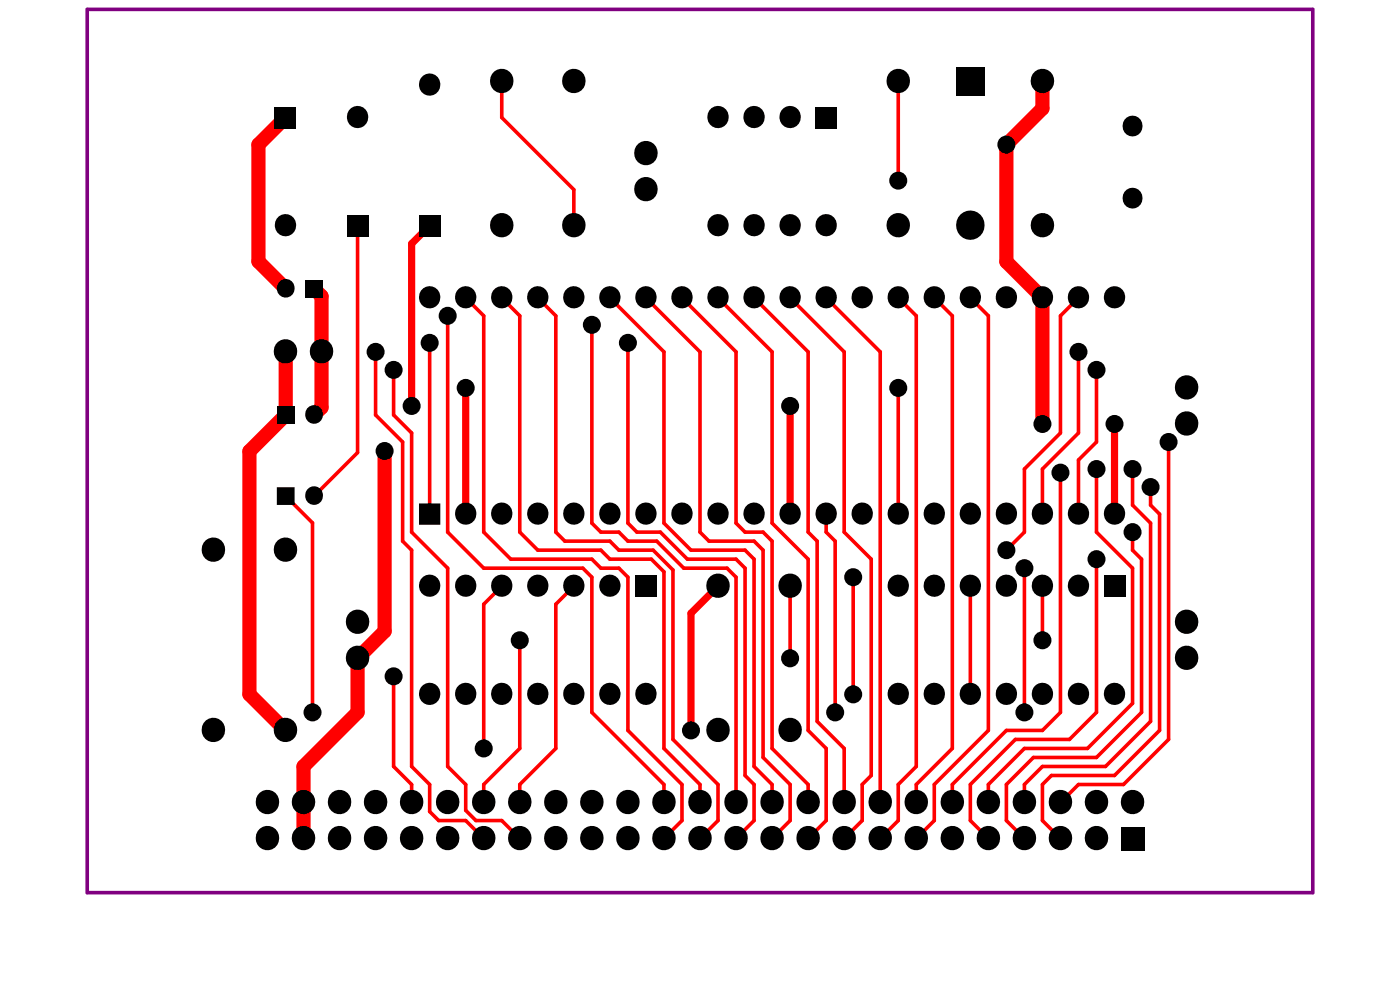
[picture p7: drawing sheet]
<svg xmlns="http://www.w3.org/2000/svg" width="297mm" height="210mm" viewBox="0 0 297 210" stroke-linecap="round" stroke-linejoin="round" font-family="sans-serif">
<path d="M225 151.1l-3.8 3.9M87.3 162.6l3.9 3.8M160 162.6l3.8 3.8M194.4 162.6l-3.8 3.8M223.1 164.5l-1.9 1.9" fill="none" stroke="#f00" stroke-width=".76"/>
<circle cx="181" cy="147.3" r=".38" fill="#f00"/>
<path d="M60.6 74.6v.1M129.4 114.8l1.9 1.9M160 114.8l1.9 1.9M240.3 116.7l1.9 1.9M240.3 107.1l3.8 3.9M123.7 120.5l1.9 1.9M131.3 120.5l1.9 1.9M154.2 120.5l2 1.9" fill="none" stroke="#f00" stroke-width=".76"/>
<circle cx="137" cy="32.6" r=".38" fill="#f00"/>
<g fill="none" stroke="#f00" stroke-width=".76">
<path d="M83.5 78.5v9.5M85.4 93.8v21l1.9 1.9M217.3 99.5v13.4M221.2 99.5v9.6M228.8 97.6v11.5M240.3 99.5v7.6M108.4 118.6h17.2l1.9 1.9h3.8M114.1 116.7h13.4l1.9 1.9h8.8M117.9 112.9l1.9 1.9h9.6M125.6 111l1.9 1.9M131.3 112.9l1.9 1.9h6.1M131.3 116.7h7.3"/>
<path d="M145.8 118.6h10.4l1.9 1.9M146.6 116.7h11.5l1.9 1.9M148.5 112.9l1.9 1.9h9.6M156.2 111l1.9 1.9M161.9 112.9l1.9 1.9M175.3 109.1v3.8l1.9 1.9M244.1 103.3v3.8l1.9 2M102.6 120.5h21.1M121.7 124.4l-3.8 3.8M145.1 120.5h9.1M167.6 124.4v15.3M221.2 124.4v11.4"/>
<path d="M83.5 143.5v19.1l3.8 3.8v3.8M171.4 155l3.9 3.8M173.4 153l5.7 5.8M213.5 155h7.7M215.4 156.9h11.5M240.3 149.2l-9.6 9.6h-13.4M242.2 151.1l-9.6 9.6h-13.4M244.1 153l-9.6 9.6h-13.3l-3.9 3.8v3.8M246 155l-9.6 9.5h-13.3M91.2 166.4v5.8l1.9 1.9h5.7l3.8 3.8M95 162.6l3.8 3.8v5.5l2.2 2.2h5.4M102.6 166.4v3.8"/>
<path d="M110.3 166.4v3.8M140.9 166.4v3.8M144.7 166.4v7.7l-3.8 3.8M148.5 166.4v3.8M152.3 166.4v7.7l-3.8 3.8M158.1 164.5l1.9 1.9v7.7M163.8 166.4v3.8M167.6 166.4v7.7l-3.8 3.8M171.4 166.4v3.8M175.3 174.1l-3.9 3.8M184.8 164.5l-1.9 1.9v7.7l-3.8 3.8M190.6 166.4v7.7l-3.9 3.8"/>
<path d="M194.4 166.4v3.8M198.2 166.4v7.7l-3.8 3.8M202 166.4v3.8M205.9 166.4v7.7l3.8 3.8M209.7 166.4v3.8M213.5 166.4v7.7l3.8 3.8M221.2 166.4v7.7l3.8 3.8M238.4 166.4h-9.6l-3.8 3.8"/>
</g>
<path d="M64.4 170.2v7.7" fill="none" stroke="#f00" stroke-width="3"/>
<path d="M91.2 47.9l-3.9 3.8" fill="none" stroke="#f00" stroke-width="1.5"/>
<circle cx="146.6" cy="155" r=".76" fill="#f00"/>
<path d="M221.2 17.3v5.7l-7.7 7.7v24.8l7.7 7.7v26.7M60.6 24.9l-5.8 5.8v24.8l5.8 5.8M60.6 74.7v13.3l-7.7 7.7v51.6l7.7 7.7M66.6 61.3l1.6 1.5v23.7l-1.6 1.5M81.6 95.7v38.2l-5.7 5.8v11.4l-11.5 11.5v7.6" fill="none" stroke="#f00" stroke-width="3"/>
<g fill="none" stroke="#f00" stroke-width=".76">
<path d="M106.4 17.3v7.6l15.3 15.3v7.7M190.6 17.3v21M75.9 47.9v48.1l-9.3 9.2M79.7 74.6v13.4l5.7 5.8M91.2 72.7v36.4M95 67v45.9l7.6 7.6M98.8 63.2l3.8 3.8v45.9l5.8 5.7M106.4 63.2l3.9 3.8v45.9l3.8 3.8M114.1 63.2l3.8 3.8v45.9M125.6 68.9v42.1M129.4 63.2l11.5 11.4v36.4l5.7 5.7M133.2 72.7v38.3l1.9 1.9h5l5.7 5.7"/>
<path d="M137 63.2l11.5 11.4v38.3M144.7 63.2l11.5 11.4v36.4M152.3 63.2l11.5 11.4v36.4l7.6 7.6v36.4M160 63.2l11.4 11.4v38.3l2 1.9v38.2M167.6 63.2l11.5 11.4v38.3l5.7 5.7v45.9M175.3 63.2l11.4 11.4v95.6M190.6 63.2l3.8 3.8v95.6M198.2 63.2l3.8 3.8v91.8l-7.6 7.6M205.9 63.2l3.8 3.8v88l-11.5 11.4M228.8 63.2l-3.8 3.8v24.9l-7.7 7.6M228.8 74.6v17.3l-7.6 7.6M232.6 78.5v15.3l-3.8 3.8"/>
<path d="M83.5 88l3.8 3.9v21l7.7 7.6v42.1M190.6 82.3v26.8M232.6 99.5v13.4l7.7 7.6v28.7M247.9 93.8v63.1l-9.5 9.5M60.6 105.2l5.7 5.7v40.2M87.3 116.7v45.9M127.5 112.9h3.8M138.2 118.6l2.7 2.7v37.5l7.6 7.6M138.6 116.7l4.2 4.2v36l9.5 9.5M139.3 114.8l5.8 5.7M158.1 112.9h3.8M160 118.6v44"/>
<path d="M161.9 116.7v44l5.7 5.7M163.8 114.8v44l7.6 7.6M177.2 114.8v36.3M217.3 112.9l-3.8 3.8M225 100.3v50.8M232.6 118.6v32.5l-5.7 5.8M240.3 112.9v3.8M242.2 118.6v32.5M244.1 111v42M246 109.1v45.9M106.4 124.4l-3.8 3.8v30.6M110.3 135.8v23l-7.7 7.6"/>
<path d="M117.9 128.2v30.6l-7.6 7.6M125.6 122.4v28.7l15.3 15.3M133.2 122.4v32.6l11.5 11.4M156.2 122.4v47.8M158.1 120.5v44M181 122.4v24.9M205.9 124.4v22.9M217.3 120.5v30.6M175.3 158.8v15.3M179.1 158.8v11.4M213.5 155l-11.5 11.4M215.4 156.9l-9.5 9.5"/>
<path d="M217.3 158.8l-7.6 7.6M106.4 174.1l3.9 3.8M160 174.1l-3.8 3.8M219.2 160.7l-5.7 5.7"/>
</g>
<path d="M87.3 51.7v34.4M98.8 82.3v26.8M167.6 86.1v23M236.4 89.9v19.2M152.3 124.4l-5.7 5.7v24.9" fill="none" stroke="#f00" stroke-width="1.5"/>
<g fill="#000">
<path d="M202.8 14.3h6.1v6h-6.1z" fill-rule="evenodd"/>
<path d="M58.3 22.7h4.5v4.5h-4.5z" fill-rule="evenodd"/>
<path d="M173 22.7h4.5v4.5h-4.5z" fill-rule="evenodd"/>
<path d="M73.6 45.6h4.5v4.5h-4.5z" fill-rule="evenodd"/>
<path d="M88.9 45.6h4.5v4.5h-4.5z" fill-rule="evenodd"/>
<path d="M64.8 59.4h3.7v3.7h-3.7z" fill-rule="evenodd"/>
<path d="M58.7 86.1h3.8v3.8h-3.8z" fill-rule="evenodd"/>
<path d="M88.9 106.8h4.5v4.5h-4.5zM58.7 103.4h3.8v3.7h-3.8z" fill-rule="evenodd"/>
<path d="M134.8 122.1h4.5v4.5h-4.5z" fill-rule="evenodd"/>
<path d="M234.2 122.1h4.5v4.5h-4.5z" fill-rule="evenodd"/>
<path d="M237.8 175.4h5v5h-5z" fill-rule="evenodd"/>
<circle cx="190.6" cy="38.3" r="1.91"/>
<circle cx="213.5" cy="30.7" r="1.91"/>
<circle cx="79.7" cy="74.6" r="1.91"/>
<circle cx="83.5" cy="78.5" r="1.91"/>
<circle cx="91.2" cy="72.7" r="1.91"/>
<circle cx="95" cy="67" r="1.91"/>
<circle cx="125.6" cy="68.9" r="1.91"/>
<circle cx="133.2" cy="72.7" r="1.91"/>
<circle cx="228.8" cy="74.6" r="1.91"/>
<circle cx="232.6" cy="78.5" r="1.91"/>
<circle cx="81.6" cy="95.7" r="1.91"/>
<circle cx="87.3" cy="86.1" r="1.91"/>
<circle cx="98.8" cy="82.3" r="1.91"/>
<circle cx="167.6" cy="86.1" r="1.91"/>
<circle cx="190.6" cy="82.3" r="1.91"/>
<circle cx="221.2" cy="89.9" r="1.91"/>
<circle cx="232.6" cy="99.5" r="1.91"/>
<circle cx="236.4" cy="89.9" r="1.91"/>
<circle cx="240.3" cy="99.5" r="1.91"/>
<circle cx="247.9" cy="93.8" r="1.91"/>
<circle cx="213.5" cy="116.7" r="1.91"/>
<circle cx="225" cy="100.3" r="1.91"/>
<circle cx="232.6" cy="118.6" r="1.91"/>
<circle cx="240.3" cy="112.9" r="1.91"/>
<circle cx="244.1" cy="103.3" r="1.91"/>
<circle cx="110.3" cy="135.8" r="1.91"/>
<circle cx="167.6" cy="139.7" r="1.91"/>
<circle cx="181" cy="122.4" r="1.91"/>
<circle cx="217.3" cy="120.5" r="1.91"/>
<circle cx="221.2" cy="135.8" r="1.91"/>
<circle cx="66.3" cy="151.1" r="1.91"/>
<circle cx="83.5" cy="143.5" r="1.91"/>
<circle cx="102.6" cy="158.8" r="1.91"/>
<circle cx="146.6" cy="154.9" r="1.91"/>
<circle cx="177.2" cy="151.1" r="1.91"/>
<circle cx="181" cy="147.3" r="1.91"/>
<circle cx="217.3" cy="151.1" r="1.91"/>
</g>
<g fill="#000">
<circle cx="91.2" cy="18" r="2.26"/>
<circle cx="106.4" cy="17.3" r="2.48"/>
<circle cx="121.7" cy="17.3" r="2.48"/>
<circle cx="190.6" cy="17.3" r="2.48"/>
<circle cx="221.2" cy="17.3" r="2.48"/>
<circle cx="75.9" cy="24.9" r="2.26"/>
<circle cx="137" cy="32.6" r="2.48"/>
<circle cx="152.3" cy="24.9" r="2.26"/>
<circle cx="160" cy="24.9" r="2.26"/>
<circle cx="167.6" cy="24.9" r="2.26"/>
<circle cx="240.3" cy="26.8" r="2.11"/>
<circle cx="60.6" cy="47.9" r="2.26"/>
<circle cx="106.4" cy="47.9" r="2.48"/>
<circle cx="121.7" cy="47.9" r="2.48"/>
<circle cx="137" cy="40.2" r="2.48"/>
<circle cx="152.3" cy="47.9" r="2.26"/>
<circle cx="160" cy="47.9" r="2.26"/>
<circle cx="167.6" cy="47.9" r="2.26"/>
<circle cx="175.3" cy="47.9" r="2.26"/>
<circle cx="190.6" cy="47.9" r="2.48"/>
<circle cx="205.9" cy="47.9" r="3"/>
<circle cx="221.2" cy="47.9" r="2.48"/>
<circle cx="240.3" cy="42.1" r="2.11"/>
<circle cx="60.6" cy="74.6" r="2.48"/>
<circle cx="60.6" cy="61.3" r="1.88"/>
<circle cx="68.2" cy="74.6" r="2.48"/>
<circle cx="91.2" cy="63.2" r="2.26"/>
<circle cx="98.8" cy="63.2" r="2.26"/>
<circle cx="106.4" cy="63.2" r="2.26"/>
<circle cx="114.1" cy="63.2" r="2.26"/>
<circle cx="121.7" cy="63.2" r="2.26"/>
<circle cx="129.4" cy="63.2" r="2.26"/>
<circle cx="137" cy="63.2" r="2.26"/>
<circle cx="144.7" cy="63.2" r="2.26"/>
<circle cx="152.3" cy="63.2" r="2.26"/>
<circle cx="160" cy="63.2" r="2.26"/>
<circle cx="167.6" cy="63.2" r="2.26"/>
<circle cx="175.3" cy="63.2" r="2.26"/>
<circle cx="182.9" cy="63.2" r="2.26"/>
<circle cx="190.6" cy="63.2" r="2.26"/>
<circle cx="198.2" cy="63.2" r="2.26"/>
<circle cx="205.9" cy="63.2" r="2.26"/>
<circle cx="213.5" cy="63.2" r="2.26"/>
<circle cx="221.2" cy="63.2" r="2.26"/>
<circle cx="228.8" cy="63.2" r="2.26"/>
<circle cx="236.4" cy="63.2" r="2.26"/>
<circle cx="66.6" cy="88" r="1.88"/>
<circle cx="251.7" cy="82.3" r="2.48"/>
<circle cx="251.7" cy="89.9" r="2.48"/>
<circle cx="45.3" cy="116.7" r="2.48"/>
<circle cx="60.6" cy="116.7" r="2.48"/>
<circle cx="66.6" cy="105.2" r="1.88"/>
<circle cx="98.8" cy="109.1" r="2.26"/>
<circle cx="106.4" cy="109.1" r="2.26"/>
<circle cx="114.1" cy="109.1" r="2.26"/>
<circle cx="121.7" cy="109.1" r="2.26"/>
<circle cx="129.4" cy="109.1" r="2.26"/>
<circle cx="137" cy="109.1" r="2.26"/>
<circle cx="144.7" cy="109.1" r="2.26"/>
<circle cx="152.3" cy="109.1" r="2.26"/>
<circle cx="160" cy="109.1" r="2.26"/>
<circle cx="167.6" cy="109.1" r="2.26"/>
<circle cx="175.3" cy="109.1" r="2.26"/>
<circle cx="182.9" cy="109.1" r="2.26"/>
<circle cx="190.6" cy="109.1" r="2.26"/>
<circle cx="198.2" cy="109.1" r="2.26"/>
<circle cx="205.9" cy="109.1" r="2.26"/>
<circle cx="213.5" cy="109.1" r="2.26"/>
<circle cx="221.2" cy="109.1" r="2.26"/>
<circle cx="228.8" cy="109.1" r="2.26"/>
<circle cx="236.4" cy="109.1" r="2.26"/>
<circle cx="75.9" cy="132" r="2.48"/>
<circle cx="75.9" cy="139.7" r="2.48"/>
<circle cx="91.2" cy="124.4" r="2.26"/>
<circle cx="98.8" cy="124.4" r="2.26"/>
<circle cx="106.4" cy="124.4" r="2.26"/>
<circle cx="114.1" cy="124.4" r="2.26"/>
<circle cx="121.7" cy="124.4" r="2.26"/>
<circle cx="129.4" cy="124.4" r="2.26"/>
<circle cx="152.3" cy="124.4" r="2.48"/>
<circle cx="167.6" cy="124.4" r="2.48"/>
<circle cx="190.6" cy="124.4" r="2.26"/>
<circle cx="198.2" cy="124.4" r="2.26"/>
<circle cx="205.9" cy="124.4" r="2.26"/>
<circle cx="213.5" cy="124.4" r="2.26"/>
<circle cx="221.2" cy="124.4" r="2.26"/>
<circle cx="228.8" cy="124.4" r="2.26"/>
<circle cx="251.7" cy="139.7" r="2.48"/>
<circle cx="251.7" cy="132" r="2.48"/>
<circle cx="45.3" cy="155" r="2.48"/>
<circle cx="60.6" cy="155" r="2.48"/>
<circle cx="91.2" cy="147.3" r="2.26"/>
<circle cx="98.8" cy="147.3" r="2.26"/>
<circle cx="106.4" cy="147.3" r="2.26"/>
<circle cx="114.1" cy="147.3" r="2.26"/>
<circle cx="121.7" cy="147.3" r="2.26"/>
<circle cx="129.4" cy="147.3" r="2.26"/>
<circle cx="137" cy="147.3" r="2.26"/>
<circle cx="152.3" cy="155" r="2.48"/>
<circle cx="167.6" cy="155" r="2.48"/>
<circle cx="190.6" cy="147.3" r="2.26"/>
<circle cx="198.2" cy="147.3" r="2.26"/>
<circle cx="205.9" cy="147.3" r="2.26"/>
<circle cx="213.5" cy="147.3" r="2.26"/>
<circle cx="221.2" cy="147.3" r="2.26"/>
<circle cx="228.8" cy="147.3" r="2.26"/>
<circle cx="236.4" cy="147.3" r="2.26"/>
<circle cx="56.7" cy="177.9" r="2.48"/>
<circle cx="56.7" cy="170.2" r="2.48"/>
<circle cx="64.4" cy="177.9" r="2.48"/>
<circle cx="64.4" cy="170.2" r="2.48"/>
<circle cx="72" cy="177.9" r="2.48"/>
<circle cx="72" cy="170.2" r="2.48"/>
<circle cx="79.7" cy="170.2" r="2.48"/>
<circle cx="79.7" cy="177.9" r="2.48"/>
<circle cx="87.3" cy="177.9" r="2.48"/>
<circle cx="87.3" cy="170.2" r="2.48"/>
<circle cx="95" cy="177.9" r="2.48"/>
<circle cx="95" cy="170.2" r="2.48"/>
<circle cx="102.6" cy="177.9" r="2.48"/>
<circle cx="102.6" cy="170.2" r="2.48"/>
<circle cx="110.3" cy="177.9" r="2.48"/>
<circle cx="110.3" cy="170.2" r="2.48"/>
<circle cx="117.9" cy="177.9" r="2.48"/>
<circle cx="117.9" cy="170.2" r="2.48"/>
<circle cx="125.6" cy="177.9" r="2.48"/>
<circle cx="125.6" cy="170.2" r="2.48"/>
<circle cx="133.2" cy="177.9" r="2.48"/>
<circle cx="133.2" cy="170.2" r="2.48"/>
<circle cx="140.9" cy="177.9" r="2.48"/>
<circle cx="140.9" cy="170.2" r="2.48"/>
<circle cx="148.5" cy="177.9" r="2.48"/>
<circle cx="148.5" cy="170.2" r="2.48"/>
<circle cx="156.2" cy="177.9" r="2.48"/>
<circle cx="156.2" cy="170.2" r="2.48"/>
<circle cx="163.8" cy="177.9" r="2.48"/>
<circle cx="163.8" cy="170.2" r="2.48"/>
<circle cx="171.4" cy="177.9" r="2.48"/>
<circle cx="171.4" cy="170.2" r="2.48"/>
<circle cx="179.1" cy="177.9" r="2.48"/>
<circle cx="179.1" cy="170.2" r="2.48"/>
<circle cx="186.7" cy="177.9" r="2.48"/>
<circle cx="186.7" cy="170.2" r="2.48"/>
<circle cx="194.4" cy="177.9" r="2.48"/>
<circle cx="194.4" cy="170.2" r="2.48"/>
<circle cx="202" cy="177.9" r="2.48"/>
<circle cx="202" cy="170.2" r="2.48"/>
<circle cx="209.7" cy="177.9" r="2.48"/>
<circle cx="209.7" cy="170.2" r="2.48"/>
<circle cx="217.3" cy="177.9" r="2.48"/>
<circle cx="217.3" cy="170.2" r="2.48"/>
<circle cx="225" cy="170.2" r="2.48"/>
<circle cx="225" cy="177.9" r="2.48"/>
<circle cx="232.6" cy="170.2" r="2.48"/>
<circle cx="232.6" cy="177.9" r="2.48"/>
<circle cx="240.3" cy="170.2" r="2.48"/>
</g>
<path d="M18.5 2h260v187.4h-260z" fill="none" stroke="#800080" stroke-width=".76"/>
</svg>
